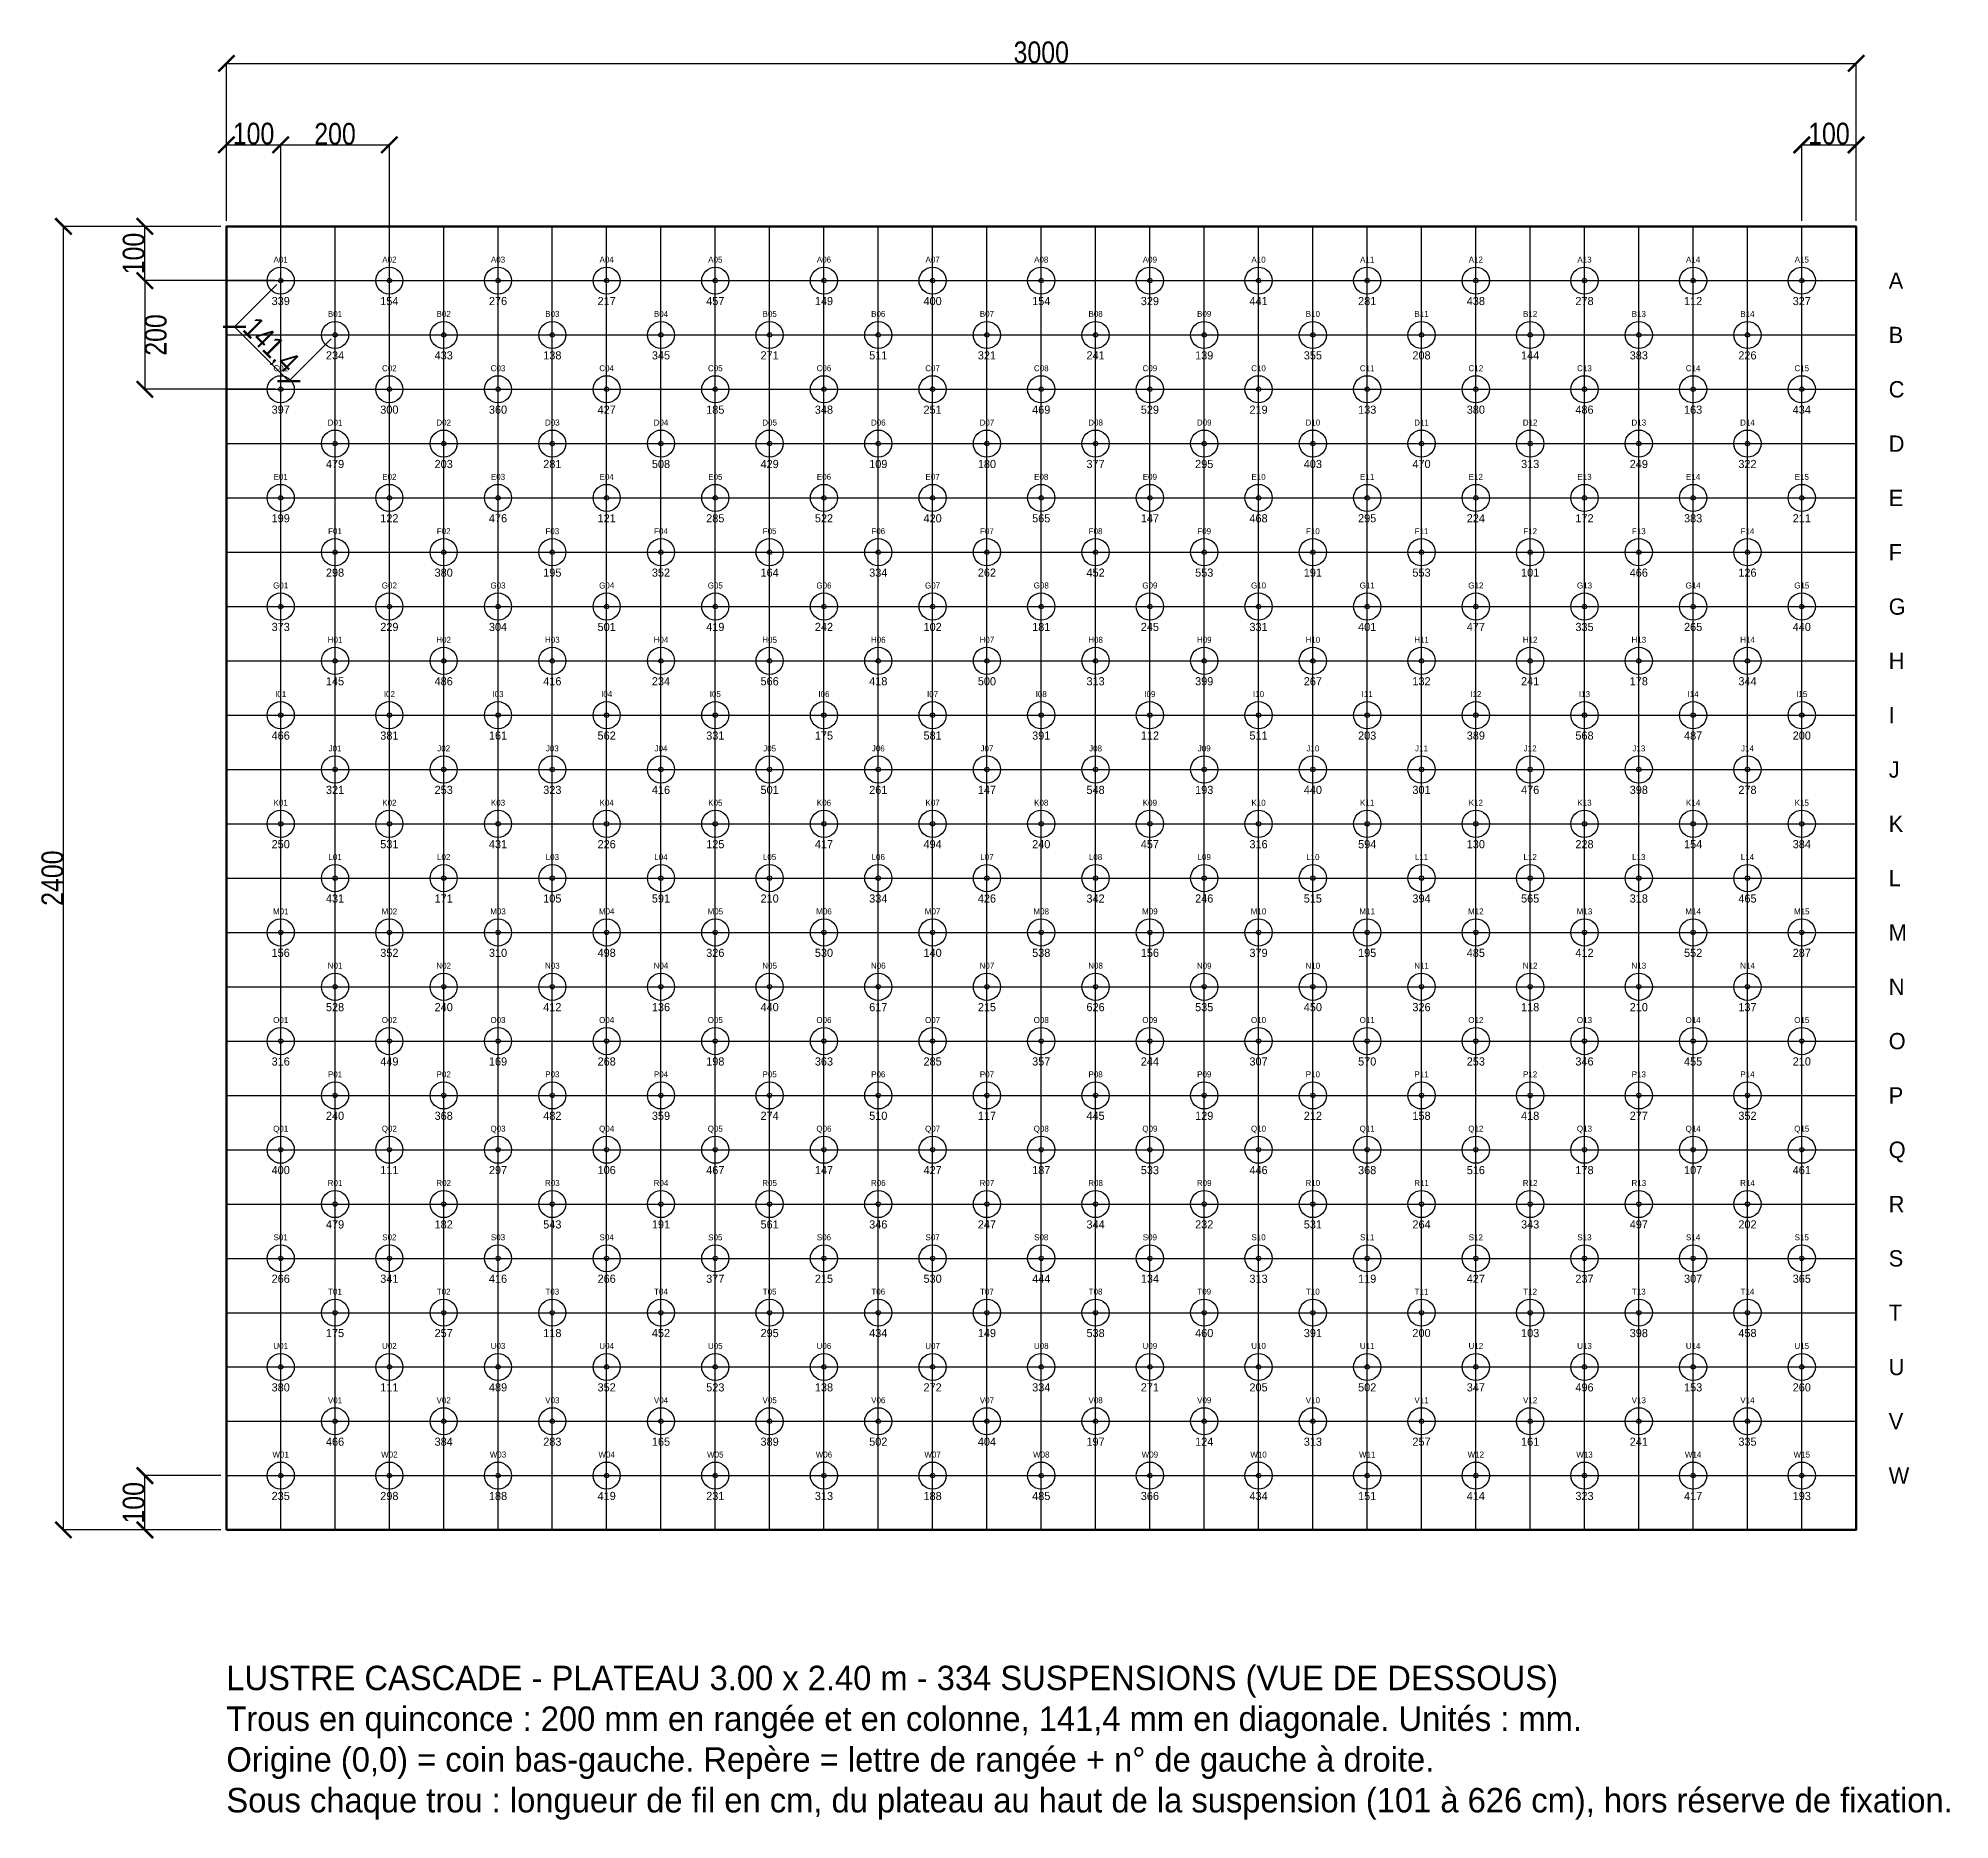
# Model space of a CAD drawing. Header units: millimetres. Extents: x -346 to 3172, y -534 to 2746.
import ezdxf
from ezdxf.enums import TextEntityAlignment as Align

# ---------------------------------------------------------------- set-up
doc = ezdxf.new("R2010")
doc.units = ezdxf.units.MM
for name, color, linetype in [('CARTOUCHE', 7, 'Continuous'), ('COTES', 4, 'Continuous'), ('EMPRISE_SUSPENSION', 3, 'Continuous'), ('GRILLE_100', 8, 'Continuous'), ('LONGUEURS_FIL', 7, 'Continuous'), ('PERCAGES', 1, 'Continuous'), ('PLATEAU', 7, 'Continuous'), ('REPERES', 5, 'Continuous')]:
    doc.layers.add(name, color=color, linetype=linetype)
doc.styles.add('OpenSansCondensed-Light', font='OpenSansCondensed-Light.ttf')
doc.dimstyles.new('EZDXF', dxfattribs={"dimtxt": 0.25, "dimasz": 0.175, "dimexe": 0.375, "dimexo": 0.125, "dimgap": 0.1, "dimtad": 1, "dimlfac": 100, "dimzin": 12, "dimdsep": 46, "dimtxsty": 'OpenSansCondensed-Light', "dimblk": 'ARCHTICK', "dimcen": 2.5, "dimazin": 3, "dimtfac": 0.5, "dimtmove": 2, "dimatfit": 3})

msp = doc.modelspace()

# ---------------------------------------------------------------- texts
at = {"layer": 'CARTOUCHE', "insert": (0, -250), "char_height": 45, "width": 3000, "attachment_point": 1}
msp.add_mtext('LUSTRE CASCADE - PLATEAU 3.00 x 2.40 m - 334 SUSPENSIONS (VUE DE DESSOUS)\\PTrous en quinconce : 200 mm en rangée et en colonne, 141,4 mm en diagonale. Unités : mm.\\POrigine (0,0) = coin bas-gauche. Repère = lettre de rangée + n° de gauche à droite.\\PSous chaque trou : longueur de fil en cm, du plateau au haut de la suspension (101 à 626 cm), hors réserve de fixation.', dxfattribs=at)
at = {"layer": 'LONGUEURS_FIL'}
for s, p in [('339', (100, 2270)), ('154', (300, 2270)), ('276', (500, 2270)), ('217', (700, 2270)), ('457', (900, 2270)), ('149', (1100, 2270)), ('400', (1300, 2270)), ('154', (1500, 2270)), ('329', (1700, 2270)), ('441', (1900, 2270)), ('281', (2100, 2270)), ('438', (2300, 2270)), ('278', (2500, 2270)), ('112', (2700, 2270)), ('327', (2900, 2270)), ('234', (200, 2170)), ('433', (400, 2170)), ('138', (600, 2170)), ('345', (800, 2170)), ('271', (1000, 2170)), ('511', (1200, 2170)), ('321', (1400, 2170)), ('241', (1600, 2170)), ('139', (1800, 2170)), ('355', (2000, 2170)), ('208', (2200, 2170)), ('144', (2400, 2170)), ('383', (2600, 2170)), ('226', (2800, 2170)), ('397', (100, 2070)), ('300', (300, 2070)), ('360', (500, 2070)), ('427', (700, 2070)), ('185', (900, 2070)), ('348', (1100, 2070)), ('251', (1300, 2070)), ('469', (1500, 2070)), ('529', (1700, 2070)), ('219', (1900, 2070)), ('133', (2100, 2070)), ('380', (2300, 2070)), ('486', (2500, 2070)), ('163', (2700, 2070)), ('434', (2900, 2070)), ('479', (200, 1970)), ('203', (400, 1970)), ('281', (600, 1970)), ('508', (800, 1970)), ('429', (1000, 1970)), ('109', (1200, 1970)), ('180', (1400, 1970)), ('377', (1600, 1970)), ('295', (1800, 1970)), ('403', (2000, 1970)), ('470', (2200, 1970)), ('313', (2400, 1970)), ('249', (2600, 1970)), ('322', (2800, 1970)), ('199', (100, 1870)), ('122', (300, 1870)), ('476', (500, 1870)), ('121', (700, 1870)), ('285', (900, 1870)), ('522', (1100, 1870)), ('420', (1300, 1870)), ('565', (1500, 1870)), ('147', (1700, 1870)), ('468', (1900, 1870)), ('295', (2100, 1870)), ('224', (2300, 1870)), ('172', (2500, 1870)), ('383', (2700, 1870)), ('211', (2900, 1870)), ('298', (200, 1770)), ('380', (400, 1770)), ('195', (600, 1770)), ('352', (800, 1770)), ('164', (1000, 1770)), ('334', (1200, 1770)), ('262', (1400, 1770)), ('452', (1600, 1770)), ('553', (1800, 1770)), ('191', (2000, 1770)), ('553', (2200, 1770)), ('101', (2400, 1770)), ('466', (2600, 1770)), ('126', (2800, 1770)), ('373', (100, 1670)), ('229', (300, 1670)), ('304', (500, 1670)), ('501', (700, 1670)), ('419', (900, 1670)), ('242', (1100, 1670)), ('102', (1300, 1670)), ('181', (1500, 1670)), ('245', (1700, 1670)), ('331', (1900, 1670)), ('401', (2100, 1670)), ('477', (2300, 1670)), ('335', (2500, 1670)), ('265', (2700, 1670)), ('440', (2900, 1670)), ('145', (200, 1570)), ('486', (400, 1570)), ('416', (600, 1570)), ('234', (800, 1570)), ('566', (1000, 1570)), ('418', (1200, 1570)), ('500', (1400, 1570)), ('313', (1600, 1570)), ('399', (1800, 1570)), ('267', (2000, 1570)), ('132', (2200, 1570)), ('241', (2400, 1570)), ('178', (2600, 1570)), ('344', (2800, 1570)), ('466', (100, 1470)), ('381', (300, 1470)), ('161', (500, 1470)), ('562', (700, 1470)), ('331', (900, 1470)), ('175', (1100, 1470)), ('581', (1300, 1470)), ('391', (1500, 1470)), ('112', (1700, 1470)), ('511', (1900, 1470)), ('203', (2100, 1470)), ('389', (2300, 1470)), ('568', (2500, 1470)), ('487', (2700, 1470)), ('200', (2900, 1470)), ('321', (200, 1370)), ('253', (400, 1370)), ('323', (600, 1370)), ('416', (800, 1370)), ('501', (1000, 1370)), ('261', (1200, 1370)), ('147', (1400, 1370)), ('548', (1600, 1370)), ('193', (1800, 1370)), ('440', (2000, 1370)), ('301', (2200, 1370)), ('476', (2400, 1370)), ('398', (2600, 1370)), ('278', (2800, 1370)), ('250', (100, 1270)), ('531', (300, 1270)), ('431', (500, 1270)), ('226', (700, 1270)), ('125', (900, 1270)), ('417', (1100, 1270)), ('494', (1300, 1270)), ('240', (1500, 1270)), ('457', (1700, 1270)), ('316', (1900, 1270)), ('594', (2100, 1270)), ('130', (2300, 1270)), ('228', (2500, 1270)), ('154', (2700, 1270)), ('384', (2900, 1270)), ('431', (200, 1170)), ('171', (400, 1170)), ('105', (600, 1170)), ('591', (800, 1170)), ('210', (1000, 1170)), ('334', (1200, 1170)), ('426', (1400, 1170)), ('342', (1600, 1170)), ('246', (1800, 1170)), ('515', (2000, 1170)), ('394', (2200, 1170)), ('565', (2400, 1170)), ('318', (2600, 1170)), ('465', (2800, 1170)), ('156', (100, 1070)), ('352', (300, 1070)), ('310', (500, 1070)), ('498', (700, 1070)), ('326', (900, 1070)), ('530', (1100, 1070)), ('140', (1300, 1070)), ('538', (1500, 1070)), ('156', (1700, 1070)), ('379', (1900, 1070)), ('195', (2100, 1070)), ('485', (2300, 1070)), ('412', (2500, 1070)), ('552', (2700, 1070)), ('287', (2900, 1070)), ('528', (200, 970)), ('240', (400, 970)), ('412', (600, 970)), ('136', (800, 970)), ('440', (1000, 970)), ('617', (1200, 970)), ('215', (1400, 970)), ('626', (1600, 970)), ('535', (1800, 970)), ('450', (2000, 970)), ('326', (2200, 970)), ('118', (2400, 970)), ('210', (2600, 970)), ('137', (2800, 970)), ('316', (100, 870)), ('449', (300, 870)), ('169', (500, 870)), ('268', (700, 870)), ('198', (900, 870)), ('363', (1100, 870)), ('285', (1300, 870)), ('357', (1500, 870)), ('244', (1700, 870)), ('307', (1900, 870)), ('570', (2100, 870)), ('253', (2300, 870)), ('346', (2500, 870)), ('455', (2700, 870)), ('210', (2900, 870)), ('240', (200, 770)), ('368', (400, 770)), ('482', (600, 770)), ('359', (800, 770)), ('274', (1000, 770)), ('510', (1200, 770)), ('117', (1400, 770)), ('445', (1600, 770)), ('129', (1800, 770)), ('212', (2000, 770)), ('158', (2200, 770)), ('418', (2400, 770)), ('277', (2600, 770)), ('352', (2800, 770)), ('400', (100, 670)), ('111', (300, 670)), ('297', (500, 670)), ('106', (700, 670)), ('467', (900, 670)), ('147', (1100, 670)), ('427', (1300, 670)), ('187', (1500, 670)), ('533', (1700, 670)), ('446', (1900, 670)), ('368', (2100, 670)), ('516', (2300, 670)), ('178', (2500, 670)), ('107', (2700, 670)), ('461', (2900, 670)), ('479', (200, 570)), ('182', (400, 570)), ('543', (600, 570)), ('191', (800, 570)), ('561', (1000, 570)), ('346', (1200, 570)), ('247', (1400, 570)), ('344', (1600, 570)), ('232', (1800, 570)), ('531', (2000, 570)), ('264', (2200, 570)), ('343', (2400, 570)), ('497', (2600, 570)), ('202', (2800, 570)), ('266', (100, 470)), ('341', (300, 470)), ('416', (500, 470)), ('266', (700, 470)), ('377', (900, 470)), ('215', (1100, 470)), ('530', (1300, 470)), ('444', (1500, 470)), ('134', (1700, 470)), ('313', (1900, 470)), ('119', (2100, 470)), ('427', (2300, 470)), ('237', (2500, 470)), ('307', (2700, 470)), ('365', (2900, 470)), ('175', (200, 370)), ('257', (400, 370)), ('118', (600, 370)), ('452', (800, 370)), ('295', (1000, 370)), ('434', (1200, 370)), ('149', (1400, 370)), ('538', (1600, 370)), ('460', (1800, 370)), ('391', (2000, 370)), ('200', (2200, 370)), ('103', (2400, 370)), ('398', (2600, 370)), ('458', (2800, 370)), ('380', (100, 270)), ('111', (300, 270)), ('489', (500, 270)), ('352', (700, 270)), ('523', (900, 270)), ('138', (1100, 270)), ('272', (1300, 270)), ('334', (1500, 270)), ('271', (1700, 270)), ('205', (1900, 270)), ('502', (2100, 270)), ('347', (2300, 270)), ('496', (2500, 270)), ('153', (2700, 270)), ('260', (2900, 270)), ('466', (200, 170)), ('384', (400, 170)), ('283', (600, 170)), ('165', (800, 170)), ('389', (1000, 170)), ('502', (1200, 170)), ('404', (1400, 170)), ('197', (1600, 170)), ('124', (1800, 170)), ('313', (2000, 170)), ('257', (2200, 170)), ('161', (2400, 170)), ('241', (2600, 170)), ('335', (2800, 170)), ('235', (100, 70)), ('298', (300, 70)), ('188', (500, 70)), ('419', (700, 70)), ('231', (900, 70)), ('313', (1100, 70)), ('188', (1300, 70)), ('485', (1500, 70)), ('366', (1700, 70)), ('434', (1900, 70)), ('151', (2100, 70)), ('414', (2300, 70)), ('323', (2500, 70)), ('417', (2700, 70)), ('193', (2900, 70))]:
    msp.add_text(s, height=15, dxfattribs=at).set_placement(p, align=Align.TOP_CENTER)
at = {"layer": 'REPERES'}
for s, p in [('A01', (100, 2330)), ('A02', (300, 2330)), ('A03', (500, 2330)), ('A04', (700, 2330)), ('A05', (900, 2330)), ('A06', (1100, 2330)), ('A07', (1300, 2330)), ('A08', (1500, 2330)), ('A09', (1700, 2330)), ('A10', (1900, 2330)), ('A11', (2100, 2330)), ('A12', (2300, 2330)), ('A13', (2500, 2330)), ('A14', (2700, 2330)), ('A15', (2900, 2330)), ('B01', (200, 2230)), ('B02', (400, 2230)), ('B03', (600, 2230)), ('B04', (800, 2230)), ('B05', (1000, 2230)), ('B06', (1200, 2230)), ('B07', (1400, 2230)), ('B08', (1600, 2230)), ('B09', (1800, 2230)), ('B10', (2000, 2230)), ('B11', (2200, 2230)), ('B12', (2400, 2230)), ('B13', (2600, 2230)), ('B14', (2800, 2230)), ('C01', (100, 2130)), ('C02', (300, 2130)), ('C03', (500, 2130)), ('C04', (700, 2130)), ('C05', (900, 2130)), ('C06', (1100, 2130)), ('C07', (1300, 2130)), ('C08', (1500, 2130)), ('C09', (1700, 2130)), ('C10', (1900, 2130)), ('C11', (2100, 2130)), ('C12', (2300, 2130)), ('C13', (2500, 2130)), ('C14', (2700, 2130)), ('C15', (2900, 2130)), ('D01', (200, 2030)), ('D02', (400, 2030)), ('D03', (600, 2030)), ('D04', (800, 2030)), ('D05', (1000, 2030)), ('D06', (1200, 2030)), ('D07', (1400, 2030)), ('D08', (1600, 2030)), ('D09', (1800, 2030)), ('D10', (2000, 2030)), ('D11', (2200, 2030)), ('D12', (2400, 2030)), ('D13', (2600, 2030)), ('D14', (2800, 2030)), ('E01', (100, 1930)), ('E02', (300, 1930)), ('E03', (500, 1930)), ('E04', (700, 1930)), ('E05', (900, 1930)), ('E06', (1100, 1930)), ('E07', (1300, 1930)), ('E08', (1500, 1930)), ('E09', (1700, 1930)), ('E10', (1900, 1930)), ('E11', (2100, 1930)), ('E12', (2300, 1930)), ('E13', (2500, 1930)), ('E14', (2700, 1930)), ('E15', (2900, 1930)), ('F01', (200, 1830)), ('F02', (400, 1830)), ('F03', (600, 1830)), ('F04', (800, 1830)), ('F05', (1000, 1830)), ('F06', (1200, 1830)), ('F07', (1400, 1830)), ('F08', (1600, 1830)), ('F09', (1800, 1830)), ('F10', (2000, 1830)), ('F11', (2200, 1830)), ('F12', (2400, 1830)), ('F13', (2600, 1830)), ('F14', (2800, 1830)), ('G01', (100, 1730)), ('G02', (300, 1730)), ('G03', (500, 1730)), ('G04', (700, 1730)), ('G05', (900, 1730)), ('G06', (1100, 1730)), ('G07', (1300, 1730)), ('G08', (1500, 1730)), ('G09', (1700, 1730)), ('G10', (1900, 1730)), ('G11', (2100, 1730)), ('G12', (2300, 1730)), ('G13', (2500, 1730)), ('G14', (2700, 1730)), ('G15', (2900, 1730)), ('H01', (200, 1630)), ('H02', (400, 1630)), ('H03', (600, 1630)), ('H04', (800, 1630)), ('H05', (1000, 1630)), ('H06', (1200, 1630)), ('H07', (1400, 1630)), ('H08', (1600, 1630)), ('H09', (1800, 1630)), ('H10', (2000, 1630)), ('H11', (2200, 1630)), ('H12', (2400, 1630)), ('H13', (2600, 1630)), ('H14', (2800, 1630)), ('I01', (100, 1530)), ('I02', (300, 1530)), ('I03', (500, 1530)), ('I04', (700, 1530)), ('I05', (900, 1530)), ('I06', (1100, 1530)), ('I07', (1300, 1530)), ('I08', (1500, 1530)), ('I09', (1700, 1530)), ('I10', (1900, 1530)), ('I11', (2100, 1530)), ('I12', (2300, 1530)), ('I13', (2500, 1530)), ('I14', (2700, 1530)), ('I15', (2900, 1530)), ('J01', (200, 1430)), ('J02', (400, 1430)), ('J03', (600, 1430)), ('J04', (800, 1430)), ('J05', (1000, 1430)), ('J06', (1200, 1430)), ('J07', (1400, 1430)), ('J08', (1600, 1430)), ('J09', (1800, 1430)), ('J10', (2000, 1430)), ('J11', (2200, 1430)), ('J12', (2400, 1430)), ('J13', (2600, 1430)), ('J14', (2800, 1430)), ('K01', (100, 1330)), ('K02', (300, 1330)), ('K03', (500, 1330)), ('K04', (700, 1330)), ('K05', (900, 1330)), ('K06', (1100, 1330)), ('K07', (1300, 1330)), ('K08', (1500, 1330)), ('K09', (1700, 1330)), ('K10', (1900, 1330)), ('K11', (2100, 1330)), ('K12', (2300, 1330)), ('K13', (2500, 1330)), ('K14', (2700, 1330)), ('K15', (2900, 1330)), ('L01', (200, 1230)), ('L02', (400, 1230)), ('L03', (600, 1230)), ('L04', (800, 1230)), ('L05', (1000, 1230)), ('L06', (1200, 1230)), ('L07', (1400, 1230)), ('L08', (1600, 1230)), ('L09', (1800, 1230)), ('L10', (2000, 1230)), ('L11', (2200, 1230)), ('L12', (2400, 1230)), ('L13', (2600, 1230)), ('L14', (2800, 1230)), ('M01', (100, 1130)), ('M02', (300, 1130)), ('M03', (500, 1130)), ('M04', (700, 1130)), ('M05', (900, 1130)), ('M06', (1100, 1130)), ('M07', (1300, 1130)), ('M08', (1500, 1130)), ('M09', (1700, 1130)), ('M10', (1900, 1130)), ('M11', (2100, 1130)), ('M12', (2300, 1130)), ('M13', (2500, 1130)), ('M14', (2700, 1130)), ('M15', (2900, 1130)), ('N01', (200, 1030)), ('N02', (400, 1030)), ('N03', (600, 1030)), ('N04', (800, 1030)), ('N05', (1000, 1030)), ('N06', (1200, 1030)), ('N07', (1400, 1030)), ('N08', (1600, 1030)), ('N09', (1800, 1030)), ('N10', (2000, 1030)), ('N11', (2200, 1030)), ('N12', (2400, 1030)), ('N13', (2600, 1030)), ('N14', (2800, 1030)), ('O01', (100, 930)), ('O02', (300, 930)), ('O03', (500, 930)), ('O04', (700, 930)), ('O05', (900, 930)), ('O06', (1100, 930)), ('O07', (1300, 930)), ('O08', (1500, 930)), ('O09', (1700, 930)), ('O10', (1900, 930)), ('O11', (2100, 930)), ('O12', (2300, 930)), ('O13', (2500, 930)), ('O14', (2700, 930)), ('O15', (2900, 930)), ('P01', (200, 830)), ('P02', (400, 830)), ('P03', (600, 830)), ('P04', (800, 830)), ('P05', (1000, 830)), ('P06', (1200, 830)), ('P07', (1400, 830)), ('P08', (1600, 830)), ('P09', (1800, 830)), ('P10', (2000, 830)), ('P11', (2200, 830)), ('P12', (2400, 830)), ('P13', (2600, 830)), ('P14', (2800, 830)), ('Q01', (100, 730)), ('Q02', (300, 730)), ('Q03', (500, 730)), ('Q04', (700, 730)), ('Q05', (900, 730)), ('Q06', (1100, 730)), ('Q07', (1300, 730)), ('Q08', (1500, 730)), ('Q09', (1700, 730)), ('Q10', (1900, 730)), ('Q11', (2100, 730)), ('Q12', (2300, 730)), ('Q13', (2500, 730)), ('Q14', (2700, 730)), ('Q15', (2900, 730)), ('R01', (200, 630)), ('R02', (400, 630)), ('R03', (600, 630)), ('R04', (800, 630)), ('R05', (1000, 630)), ('R06', (1200, 630)), ('R07', (1400, 630)), ('R08', (1600, 630)), ('R09', (1800, 630)), ('R10', (2000, 630)), ('R11', (2200, 630)), ('R12', (2400, 630)), ('R13', (2600, 630)), ('R14', (2800, 630)), ('S01', (100, 530)), ('S02', (300, 530)), ('S03', (500, 530)), ('S04', (700, 530)), ('S05', (900, 530)), ('S06', (1100, 530)), ('S07', (1300, 530)), ('S08', (1500, 530)), ('S09', (1700, 530)), ('S10', (1900, 530)), ('S11', (2100, 530)), ('S12', (2300, 530)), ('S13', (2500, 530)), ('S14', (2700, 530)), ('S15', (2900, 530)), ('T01', (200, 430)), ('T02', (400, 430)), ('T03', (600, 430)), ('T04', (800, 430)), ('T05', (1000, 430)), ('T06', (1200, 430)), ('T07', (1400, 430)), ('T08', (1600, 430)), ('T09', (1800, 430)), ('T10', (2000, 430)), ('T11', (2200, 430)), ('T12', (2400, 430)), ('T13', (2600, 430)), ('T14', (2800, 430)), ('U01', (100, 330)), ('U02', (300, 330)), ('U03', (500, 330)), ('U04', (700, 330)), ('U05', (900, 330)), ('U06', (1100, 330)), ('U07', (1300, 330)), ('U08', (1500, 330)), ('U09', (1700, 330)), ('U10', (1900, 330)), ('U11', (2100, 330)), ('U12', (2300, 330)), ('U13', (2500, 330)), ('U14', (2700, 330)), ('U15', (2900, 330)), ('V01', (200, 230)), ('V02', (400, 230)), ('V03', (600, 230)), ('V04', (800, 230)), ('V05', (1000, 230)), ('V06', (1200, 230)), ('V07', (1400, 230)), ('V08', (1600, 230)), ('V09', (1800, 230)), ('V10', (2000, 230)), ('V11', (2200, 230)), ('V12', (2400, 230)), ('V13', (2600, 230)), ('V14', (2800, 230)), ('W01', (100, 130)), ('W02', (300, 130)), ('W03', (500, 130)), ('W04', (700, 130)), ('W05', (900, 130)), ('W06', (1100, 130)), ('W07', (1300, 130)), ('W08', (1500, 130)), ('W09', (1700, 130)), ('W10', (1900, 130)), ('W11', (2100, 130)), ('W12', (2300, 130)), ('W13', (2500, 130)), ('W14', (2700, 130)), ('W15', (2900, 130))]:
    msp.add_text(s, height=11, dxfattribs=at).set_placement(p, align=Align.BOTTOM_CENTER)
for s, p in [('A', (3060, 2300)), ('B', (3060, 2200)), ('C', (3060, 2100)), ('D', (3060, 2000)), ('E', (3060, 1900)), ('F', (3060, 1800)), ('G', (3060, 1700)), ('H', (3060, 1600)), ('I', (3060, 1500)), ('J', (3060, 1400)), ('K', (3060, 1300)), ('L', (3060, 1200)), ('M', (3060, 1100)), ('N', (3060, 1000)), ('O', (3060, 900)), ('P', (3060, 800)), ('Q', (3060, 700)), ('R', (3060, 600)), ('S', (3060, 500)), ('T', (3060, 400)), ('U', (3060, 300)), ('V', (3060, 200)), ('W', (3060, 100))]:
    msp.add_text(s, height=30, dxfattribs=at).set_placement(p, align=Align.MIDDLE_LEFT)

# ---------------------------------------------------------------- blocks, each defined once
blk = doc.blocks.new('_ARCHTICK')
at = {"color": 0, "linetype": 'BYBLOCK', "const_width": 0.15}
blk.add_lwpolyline([(-0.5, -0.5), (0.5, 0.5)], dxfattribs=at)

# ---------------------------------------------------------------- dimensions: what is measured, and where the dimension line sits
at = {"layer": 'COTES'}
for base, p1, p2 in [((0, 2700), (0, 2400), (3000, 2400)), ((0, 2550), (0, 2400), (100, 2400)), ((100, 2550), (100, 2300), (300, 2300)), ((2900, 2550), (2900, 2400), (3000, 2400))]:
    msp.add_linear_dim(base=base, p1=p1, p2=p2, dimstyle='EZDXF', override={"dimtxt": 40, "dimasz": 30, "dimexo": 10, "dimdec": 0, "dimlfac": 1, "dimdsep": 44}, dxfattribs=at).render()
for base, p1, p2, angle, override in [((-300, 0), (0, 0), (0, 2400), 90, {"dimtxt": 40, "dimasz": 30, "dimexo": 10, "dimdec": 0, "dimlfac": 1, "dimdsep": 44}), ((-150, 2300), (0, 2300), (0, 2400), 90, {"dimtxt": 40, "dimasz": 30, "dimexo": 10, "dimdec": 0, "dimlfac": 1, "dimdsep": 44}), ((-150, 2300), (100, 2300), (100, 2100), 90, {"dimtxt": 40, "dimasz": 30, "dimexo": 10, "dimdec": 0, "dimlfac": 1, "dimdsep": 44}), ((15.15, 2215.15), (100, 2300), (200, 2200), 315, {"dimtxt": 40, "dimasz": 30, "dimexo": 10, "dimdec": 1, "dimlfac": 1, "dimdsep": 44}), ((-150, 0), (0, 0), (0, 100), 90, {"dimtxt": 40, "dimasz": 30, "dimexo": 10, "dimdec": 0, "dimlfac": 1, "dimdsep": 44})]:
    msp.add_linear_dim(base=base, p1=p1, p2=p2, angle=angle, dimstyle='EZDXF', override=override, dxfattribs=at).render()

# ---------------------------------------------------------------- linework, layer by layer
at = {"layer": 'EMPRISE_SUSPENSION', "color": 30}
for centre in [(100, 2300), (1300, 2300), (1700, 2300), (2900, 2300), (800, 2200), (1400, 2200), (2000, 2200), (2600, 2200), (100, 2100), (500, 2100), (1100, 2100), (2300, 2100), (1600, 2000), (2000, 2000), (2400, 2000), (2800, 2000), (2700, 1900), (400, 1800), (800, 1800), (1200, 1800), (100, 1700), (1900, 1700), (2100, 1700), (2500, 1700), (1600, 1600), (1800, 1600), (2800, 1600), (300, 1500), (900, 1500), (1500, 1500), (2300, 1500), (200, 1400), (600, 1400), (2600, 1400), (1900, 1300), (2900, 1300), (1200, 1200), (1600, 1200), (2200, 1200), (2600, 1200), (300, 1100), (900, 1100), (1900, 1100), (2500, 1100), (600, 1000), (2200, 1000), (100, 900), (1100, 900), (1500, 900), (2500, 900), (400, 800), (800, 800), (2800, 800), (100, 700), (2100, 700), (1200, 600), (1600, 600), (2400, 600), (300, 500), (900, 500), (1900, 500), (2900, 500), (2000, 400), (2600, 400), (100, 300), (700, 300), (1500, 300), (2300, 300), (400, 200), (1000, 200), (1400, 200), (2000, 200), (2800, 200), (1100, 100), (1700, 100), (2300, 100), (2500, 100)]:
    msp.add_circle(centre, 25, dxfattribs=at)
at = {"layer": 'EMPRISE_SUSPENSION', "color": 2}
for centre in [(300, 2300), (1100, 2300), (1500, 2300), (2700, 2300), (600, 2200), (1800, 2200), (2400, 2200), (900, 2100), (2100, 2100), (2700, 2100), (400, 2000), (1200, 2000), (1400, 2000), (100, 1900), (300, 1900), (700, 1900), (1700, 1900), (2500, 1900), (600, 1800), (1000, 1800), (2000, 1800), (2400, 1800), (2800, 1800), (1300, 1700), (1500, 1700), (200, 1600), (2200, 1600), (2600, 1600), (500, 1500), (1100, 1500), (1700, 1500), (2100, 1500), (2900, 1500), (1400, 1400), (1800, 1400), (900, 1300), (2300, 1300), (2700, 1300), (400, 1200), (600, 1200), (100, 1100), (1300, 1100), (1700, 1100), (2100, 1100), (800, 1000), (2400, 1000), (2800, 1000), (500, 900), (900, 900), (1400, 800), (1800, 800), (2200, 800), (300, 700), (700, 700), (1100, 700), (1500, 700), (2500, 700), (2700, 700), (400, 600), (800, 600), (2800, 600), (1700, 500), (2100, 500), (200, 400), (600, 400), (1400, 400), (2200, 400), (2400, 400), (300, 300), (1100, 300), (1900, 300), (2700, 300), (800, 200), (1600, 200), (1800, 200), (2400, 200), (500, 100), (1300, 100), (2100, 100), (2900, 100)]:
    msp.add_circle(centre, 25, dxfattribs=at)
at = {"layer": 'EMPRISE_SUSPENSION', "color": 40}
for centre in [(500, 2300), (700, 2300), (2100, 2300), (2500, 2300), (200, 2200), (1000, 2200), (1600, 2200), (2200, 2200), (2800, 2200), (300, 2100), (1300, 2100), (1900, 2100), (600, 2000), (1800, 2000), (2600, 2000), (900, 1900), (2100, 1900), (2300, 1900), (2900, 1900), (200, 1800), (1400, 1800), (300, 1700), (500, 1700), (1100, 1700), (1700, 1700), (2700, 1700), (800, 1600), (2000, 1600), (2400, 1600), (400, 1400), (1200, 1400), (2200, 1400), (2800, 1400), (100, 1300), (700, 1300), (1500, 1300), (2500, 1300), (1000, 1200), (1800, 1200), (500, 1100), (2900, 1100), (400, 1000), (1400, 1000), (2600, 1000), (700, 900), (1300, 900), (1700, 900), (1900, 900), (2300, 900), (2900, 900), (200, 800), (1000, 800), (2000, 800), (2600, 800), (500, 700), (1400, 600), (1800, 600), (2200, 600), (100, 500), (700, 500), (1100, 500), (2500, 500), (2700, 500), (400, 400), (1000, 400), (1300, 300), (1700, 300), (2900, 300), (600, 200), (2200, 200), (2600, 200), (100, 100), (300, 100), (900, 100)]:
    msp.add_circle(centre, 25, dxfattribs=at)
at = {"layer": 'EMPRISE_SUSPENSION', "color": 20}
for centre in [(900, 2300), (1900, 2300), (2300, 2300), (400, 2200), (1200, 2200), (700, 2100), (1500, 2100), (2500, 2100), (2900, 2100), (200, 2000), (800, 2000), (1000, 2000), (2200, 2000), (500, 1900), (1300, 1900), (1900, 1900), (1600, 1800), (2600, 1800), (700, 1700), (900, 1700), (2300, 1700), (2900, 1700), (400, 1600), (600, 1600), (1200, 1600), (1400, 1600), (100, 1500), (1900, 1500), (2700, 1500), (800, 1400), (1000, 1400), (2000, 1400), (2400, 1400), (500, 1300), (1100, 1300), (1300, 1300), (1700, 1300), (200, 1200), (1400, 1200), (2000, 1200), (2800, 1200), (700, 1100), (2300, 1100), (1000, 1000), (2000, 1000), (300, 900), (2700, 900), (600, 800), (1200, 800), (1600, 800), (2400, 800), (900, 700), (1300, 700), (1900, 700), (2300, 700), (2900, 700), (200, 600), (2600, 600), (500, 500), (1500, 500), (2300, 500), (800, 400), (1200, 400), (1800, 400), (2800, 400), (500, 300), (2100, 300), (2500, 300), (200, 200), (1200, 200), (700, 100), (1500, 100), (1900, 100), (2700, 100)]:
    msp.add_circle(centre, 25, dxfattribs=at)
at = {"layer": 'EMPRISE_SUSPENSION', "color": 1}
for centre in [(1700, 2100), (1100, 1900), (1500, 1900), (1800, 1800), (2200, 1800), (1000, 1600), (700, 1500), (1300, 1500), (2500, 1500), (1600, 1400), (300, 1300), (2100, 1300), (800, 1200), (2400, 1200), (1100, 1100), (1500, 1100), (2700, 1100), (200, 1000), (1200, 1000), (1600, 1000), (1800, 1000), (2100, 900), (1700, 700), (600, 600), (1000, 600), (2000, 600), (1300, 500), (1600, 400), (900, 300)]:
    msp.add_circle(centre, 25, dxfattribs=at)
at = {"layer": 'GRILLE_100'}
for p, q in [((100, 0), (100, 2400)), ((200, 0), (200, 2400)), ((300, 0), (300, 2400)), ((400, 0), (400, 2400)), ((500, 0), (500, 2400)), ((600, 0), (600, 2400)), ((700, 0), (700, 2400)), ((800, 0), (800, 2400)), ((900, 0), (900, 2400)), ((1000, 0), (1000, 2400)), ((1100, 0), (1100, 2400)), ((1200, 0), (1200, 2400)), ((1300, 0), (1300, 2400)), ((1400, 0), (1400, 2400)), ((1500, 0), (1500, 2400)), ((1600, 0), (1600, 2400)), ((1700, 0), (1700, 2400)), ((1800, 0), (1800, 2400)), ((1900, 0), (1900, 2400)), ((2000, 0), (2000, 2400)), ((2100, 0), (2100, 2400)), ((2200, 0), (2200, 2400)), ((2300, 0), (2300, 2400)), ((2400, 0), (2400, 2400)), ((2500, 0), (2500, 2400)), ((2600, 0), (2600, 2400)), ((2700, 0), (2700, 2400)), ((2800, 0), (2800, 2400)), ((2900, 0), (2900, 2400)), ((0, 2300), (3000, 2300)), ((0, 2200), (3000, 2200)), ((0, 2100), (3000, 2100)), ((0, 2000), (3000, 2000)), ((0, 1900), (3000, 1900)), ((0, 1800), (3000, 1800)), ((0, 1700), (3000, 1700)), ((0, 1600), (3000, 1600)), ((0, 1500), (3000, 1500)), ((0, 1400), (3000, 1400)), ((0, 1300), (3000, 1300)), ((0, 1200), (3000, 1200)), ((0, 1100), (3000, 1100)), ((0, 1000), (3000, 1000)), ((0, 900), (3000, 900)), ((0, 800), (3000, 800)), ((0, 700), (3000, 700)), ((0, 600), (3000, 600)), ((0, 500), (3000, 500)), ((0, 400), (3000, 400)), ((0, 300), (3000, 300)), ((0, 200), (3000, 200)), ((0, 100), (3000, 100))]:
    msp.add_line(p, q, dxfattribs=at)
at = {"layer": 'PERCAGES'}
for centre in [(100, 2300), (300, 2300), (500, 2300), (700, 2300), (900, 2300), (1100, 2300), (1300, 2300), (1500, 2300), (1700, 2300), (1900, 2300), (2100, 2300), (2300, 2300), (2500, 2300), (2700, 2300), (2900, 2300), (200, 2200), (400, 2200), (600, 2200), (800, 2200), (1000, 2200), (1200, 2200), (1400, 2200), (1600, 2200), (1800, 2200), (2000, 2200), (2200, 2200), (2400, 2200), (2600, 2200), (2800, 2200), (100, 2100), (300, 2100), (500, 2100), (700, 2100), (900, 2100), (1100, 2100), (1300, 2100), (1500, 2100), (1700, 2100), (1900, 2100), (2100, 2100), (2300, 2100), (2500, 2100), (2700, 2100), (2900, 2100), (200, 2000), (400, 2000), (600, 2000), (800, 2000), (1000, 2000), (1200, 2000), (1400, 2000), (1600, 2000), (1800, 2000), (2000, 2000), (2200, 2000), (2400, 2000), (2600, 2000), (2800, 2000), (100, 1900), (300, 1900), (500, 1900), (700, 1900), (900, 1900), (1100, 1900), (1300, 1900), (1500, 1900), (1700, 1900), (1900, 1900), (2100, 1900), (2300, 1900), (2500, 1900), (2700, 1900), (2900, 1900), (200, 1800), (400, 1800), (600, 1800), (800, 1800), (1000, 1800), (1200, 1800), (1400, 1800), (1600, 1800), (1800, 1800), (2000, 1800), (2200, 1800), (2400, 1800), (2600, 1800), (2800, 1800), (100, 1700), (300, 1700), (500, 1700), (700, 1700), (900, 1700), (1100, 1700), (1300, 1700), (1500, 1700), (1700, 1700), (1900, 1700), (2100, 1700), (2300, 1700), (2500, 1700), (2700, 1700), (2900, 1700), (200, 1600), (400, 1600), (600, 1600), (800, 1600), (1000, 1600), (1200, 1600), (1400, 1600), (1600, 1600), (1800, 1600), (2000, 1600), (2200, 1600), (2400, 1600), (2600, 1600), (2800, 1600), (100, 1500), (300, 1500), (500, 1500), (700, 1500), (900, 1500), (1100, 1500), (1300, 1500), (1500, 1500), (1700, 1500), (1900, 1500), (2100, 1500), (2300, 1500), (2500, 1500), (2700, 1500), (2900, 1500), (200, 1400), (400, 1400), (600, 1400), (800, 1400), (1000, 1400), (1200, 1400), (1400, 1400), (1600, 1400), (1800, 1400), (2000, 1400), (2200, 1400), (2400, 1400), (2600, 1400), (2800, 1400), (100, 1300), (300, 1300), (500, 1300), (700, 1300), (900, 1300), (1100, 1300), (1300, 1300), (1500, 1300), (1700, 1300), (1900, 1300), (2100, 1300), (2300, 1300), (2500, 1300), (2700, 1300), (2900, 1300), (200, 1200), (400, 1200), (600, 1200), (800, 1200), (1000, 1200), (1200, 1200), (1400, 1200), (1600, 1200), (1800, 1200), (2000, 1200), (2200, 1200), (2400, 1200), (2600, 1200), (2800, 1200), (100, 1100), (300, 1100), (500, 1100), (700, 1100), (900, 1100), (1100, 1100), (1300, 1100), (1500, 1100), (1700, 1100), (1900, 1100), (2100, 1100), (2300, 1100), (2500, 1100), (2700, 1100), (2900, 1100), (200, 1000), (400, 1000), (600, 1000), (800, 1000), (1000, 1000), (1200, 1000), (1400, 1000), (1600, 1000), (1800, 1000), (2000, 1000), (2200, 1000), (2400, 1000), (2600, 1000), (2800, 1000), (100, 900), (300, 900), (500, 900), (700, 900), (900, 900), (1100, 900), (1300, 900), (1500, 900), (1700, 900), (1900, 900), (2100, 900), (2300, 900), (2500, 900), (2700, 900), (2900, 900), (200, 800), (400, 800), (600, 800), (800, 800), (1000, 800), (1200, 800), (1400, 800), (1600, 800), (1800, 800), (2000, 800), (2200, 800), (2400, 800), (2600, 800), (2800, 800), (100, 700), (300, 700), (500, 700), (700, 700), (900, 700), (1100, 700), (1300, 700), (1500, 700), (1700, 700), (1900, 700), (2100, 700), (2300, 700), (2500, 700), (2700, 700), (2900, 700), (200, 600), (400, 600), (600, 600), (800, 600), (1000, 600), (1200, 600), (1400, 600), (1600, 600), (1800, 600), (2000, 600), (2200, 600), (2400, 600), (2600, 600), (2800, 600), (100, 500), (300, 500), (500, 500), (700, 500), (900, 500), (1100, 500), (1300, 500), (1500, 500), (1700, 500), (1900, 500), (2100, 500), (2300, 500), (2500, 500), (2700, 500), (2900, 500), (200, 400), (400, 400), (600, 400), (800, 400), (1000, 400), (1200, 400), (1400, 400), (1600, 400), (1800, 400), (2000, 400), (2200, 400), (2400, 400), (2600, 400), (2800, 400), (100, 300), (300, 300), (500, 300), (700, 300), (900, 300), (1100, 300), (1300, 300), (1500, 300), (1700, 300), (1900, 300), (2100, 300), (2300, 300), (2500, 300), (2700, 300), (2900, 300), (200, 200), (400, 200), (600, 200), (800, 200), (1000, 200), (1200, 200), (1400, 200), (1600, 200), (1800, 200), (2000, 200), (2200, 200), (2400, 200), (2600, 200), (2800, 200), (100, 100), (300, 100), (500, 100), (700, 100), (900, 100), (1100, 100), (1300, 100), (1500, 100), (1700, 100), (1900, 100), (2100, 100), (2300, 100), (2500, 100), (2700, 100), (2900, 100)]:
    msp.add_circle(centre, 4, dxfattribs=at)
for p in [(100, 2300), (300, 2300), (500, 2300), (700, 2300), (900, 2300), (1100, 2300), (1300, 2300), (1500, 2300), (1700, 2300), (1900, 2300), (2100, 2300), (2300, 2300), (2500, 2300), (2700, 2300), (2900, 2300), (200, 2200), (400, 2200), (600, 2200), (800, 2200), (1000, 2200), (1200, 2200), (1400, 2200), (1600, 2200), (1800, 2200), (2000, 2200), (2200, 2200), (2400, 2200), (2600, 2200), (2800, 2200), (100, 2100), (300, 2100), (500, 2100), (700, 2100), (900, 2100), (1100, 2100), (1300, 2100), (1500, 2100), (1700, 2100), (1900, 2100), (2100, 2100), (2300, 2100), (2500, 2100), (2700, 2100), (2900, 2100), (200, 2000), (400, 2000), (600, 2000), (800, 2000), (1000, 2000), (1200, 2000), (1400, 2000), (1600, 2000), (1800, 2000), (2000, 2000), (2200, 2000), (2400, 2000), (2600, 2000), (2800, 2000), (100, 1900), (300, 1900), (500, 1900), (700, 1900), (900, 1900), (1100, 1900), (1300, 1900), (1500, 1900), (1700, 1900), (1900, 1900), (2100, 1900), (2300, 1900), (2500, 1900), (2700, 1900), (2900, 1900), (200, 1800), (400, 1800), (600, 1800), (800, 1800), (1000, 1800), (1200, 1800), (1400, 1800), (1600, 1800), (1800, 1800), (2000, 1800), (2200, 1800), (2400, 1800), (2600, 1800), (2800, 1800), (100, 1700), (300, 1700), (500, 1700), (700, 1700), (900, 1700), (1100, 1700), (1300, 1700), (1500, 1700), (1700, 1700), (1900, 1700), (2100, 1700), (2300, 1700), (2500, 1700), (2700, 1700), (2900, 1700), (200, 1600), (400, 1600), (600, 1600), (800, 1600), (1000, 1600), (1200, 1600), (1400, 1600), (1600, 1600), (1800, 1600), (2000, 1600), (2200, 1600), (2400, 1600), (2600, 1600), (2800, 1600), (100, 1500), (300, 1500), (500, 1500), (700, 1500), (900, 1500), (1100, 1500), (1300, 1500), (1500, 1500), (1700, 1500), (1900, 1500), (2100, 1500), (2300, 1500), (2500, 1500), (2700, 1500), (2900, 1500), (200, 1400), (400, 1400), (600, 1400), (800, 1400), (1000, 1400), (1200, 1400), (1400, 1400), (1600, 1400), (1800, 1400), (2000, 1400), (2200, 1400), (2400, 1400), (2600, 1400), (2800, 1400), (100, 1300), (300, 1300), (500, 1300), (700, 1300), (900, 1300), (1100, 1300), (1300, 1300), (1500, 1300), (1700, 1300), (1900, 1300), (2100, 1300), (2300, 1300), (2500, 1300), (2700, 1300), (2900, 1300), (200, 1200), (400, 1200), (600, 1200), (800, 1200), (1000, 1200), (1200, 1200), (1400, 1200), (1600, 1200), (1800, 1200), (2000, 1200), (2200, 1200), (2400, 1200), (2600, 1200), (2800, 1200), (100, 1100), (300, 1100), (500, 1100), (700, 1100), (900, 1100), (1100, 1100), (1300, 1100), (1500, 1100), (1700, 1100), (1900, 1100), (2100, 1100), (2300, 1100), (2500, 1100), (2700, 1100), (2900, 1100), (200, 1000), (400, 1000), (600, 1000), (800, 1000), (1000, 1000), (1200, 1000), (1400, 1000), (1600, 1000), (1800, 1000), (2000, 1000), (2200, 1000), (2400, 1000), (2600, 1000), (2800, 1000), (100, 900), (300, 900), (500, 900), (700, 900), (900, 900), (1100, 900), (1300, 900), (1500, 900), (1700, 900), (1900, 900), (2100, 900), (2300, 900), (2500, 900), (2700, 900), (2900, 900), (200, 800), (400, 800), (600, 800), (800, 800), (1000, 800), (1200, 800), (1400, 800), (1600, 800), (1800, 800), (2000, 800), (2200, 800), (2400, 800), (2600, 800), (2800, 800), (100, 700), (300, 700), (500, 700), (700, 700), (900, 700), (1100, 700), (1300, 700), (1500, 700), (1700, 700), (1900, 700), (2100, 700), (2300, 700), (2500, 700), (2700, 700), (2900, 700), (200, 600), (400, 600), (600, 600), (800, 600), (1000, 600), (1200, 600), (1400, 600), (1600, 600), (1800, 600), (2000, 600), (2200, 600), (2400, 600), (2600, 600), (2800, 600), (100, 500), (300, 500), (500, 500), (700, 500), (900, 500), (1100, 500), (1300, 500), (1500, 500), (1700, 500), (1900, 500), (2100, 500), (2300, 500), (2500, 500), (2700, 500), (2900, 500), (200, 400), (400, 400), (600, 400), (800, 400), (1000, 400), (1200, 400), (1400, 400), (1600, 400), (1800, 400), (2000, 400), (2200, 400), (2400, 400), (2600, 400), (2800, 400), (100, 300), (300, 300), (500, 300), (700, 300), (900, 300), (1100, 300), (1300, 300), (1500, 300), (1700, 300), (1900, 300), (2100, 300), (2300, 300), (2500, 300), (2700, 300), (2900, 300), (200, 200), (400, 200), (600, 200), (800, 200), (1000, 200), (1200, 200), (1400, 200), (1600, 200), (1800, 200), (2000, 200), (2200, 200), (2400, 200), (2600, 200), (2800, 200), (100, 100), (300, 100), (500, 100), (700, 100), (900, 100), (1100, 100), (1300, 100), (1500, 100), (1700, 100), (1900, 100), (2100, 100), (2300, 100), (2500, 100), (2700, 100), (2900, 100)]:
    msp.add_point(p, dxfattribs=at)
at = {"layer": 'PLATEAU', "lineweight": 50}
msp.add_lwpolyline([(0, 0), (3000, 0), (3000, 2400), (0, 2400)], close=True, dxfattribs=at)

msp.set_redraw_order([(e.dxf.handle, doc.entitydb.next_handle()) for e in msp.query("TEXT MTEXT ATTDEF DIMENSION ARC_DIMENSION")])  # texts and dimensions are drawn at this point

doc.saveas('drawing.dxf')
